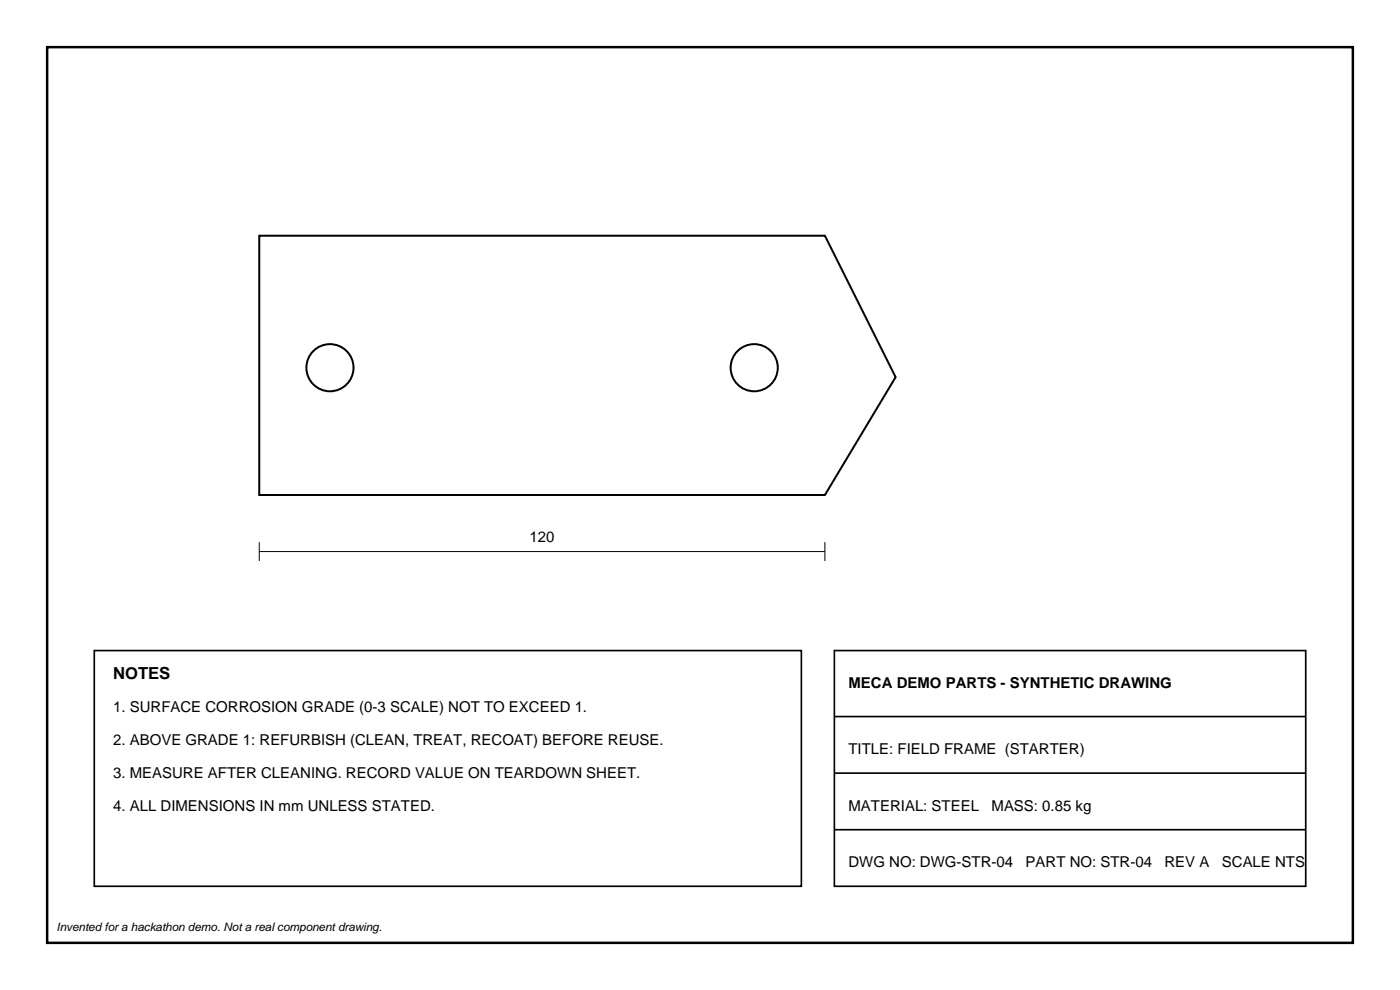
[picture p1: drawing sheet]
<svg xmlns="http://www.w3.org/2000/svg" width="297mm" height="210mm" viewBox="0 0 297 210" stroke-linecap="round" stroke-linejoin="round" font-family="sans-serif">
<defs><g id="words">
<text font-size="3.5" x="24" y="144">NOTES</text>
<g font-size="3.2">
<text x="112.4" y="115">120</text>
<text x="180" y="146">MECA DEMO PARTS - SYNTHETIC DRAWING</text>
<text x="24" y="151">1. SURFACE CORROSION GRADE (0-3 SCALE) NOT TO EXCEED 1.</text>
<text x="24" y="158">2. ABOVE GRADE 1: REFURBISH (CLEAN, TREAT, RECOAT) BEFORE REUSE.</text>
<text x="180" y="160">TITLE: FIELD FRAME (STARTER)</text>
<text x="24" y="165">3. MEASURE AFTER CLEANING. RECORD VALUE ON TEARDOWN SHEET.</text>
<text x="24" y="172">4. ALL DIMENSIONS IN mm UNLESS STATED.</text>
<text x="180" y="172">MATERIAL: STEEL</text>
<text x="210.3" y="172">MASS: 0.85 kg</text>
<text x="180" y="184">DWG NO: DWG-STR-04</text>
<text x="217.6" y="184">PART NO: STR-04</text>
<text x="247" y="184">REV A</text>
<text x="259.2" y="184">SCALE NTS</text>
</g>
<text font-size="2.5" x="12" y="197.5">Invented for a hackathon demo. Not a real component drawing.</text>
</g></defs>
<path d="M10 10h277v190h-277z" fill="none" stroke="#000" stroke-width=".53"/>
<g fill="none" stroke="#000" stroke-width=".42">
<path d="M55 50h120l15 30-15 25h-120z"/>
<circle cx="70" cy="78" r="5"/>
<circle cx="160" cy="78" r="5"/>
</g>
<path d="M55 117h120M55 115v4M175 115v4" fill="none" stroke="#000" stroke-width=".21"/>
<path d="M20 138h150v50h-150zM177 138h100v50h-100zM177 152h100M177 176h100M177 164h100" fill="none" stroke="#000" stroke-width=".35"/>
<use href="#words"/>
</svg>
